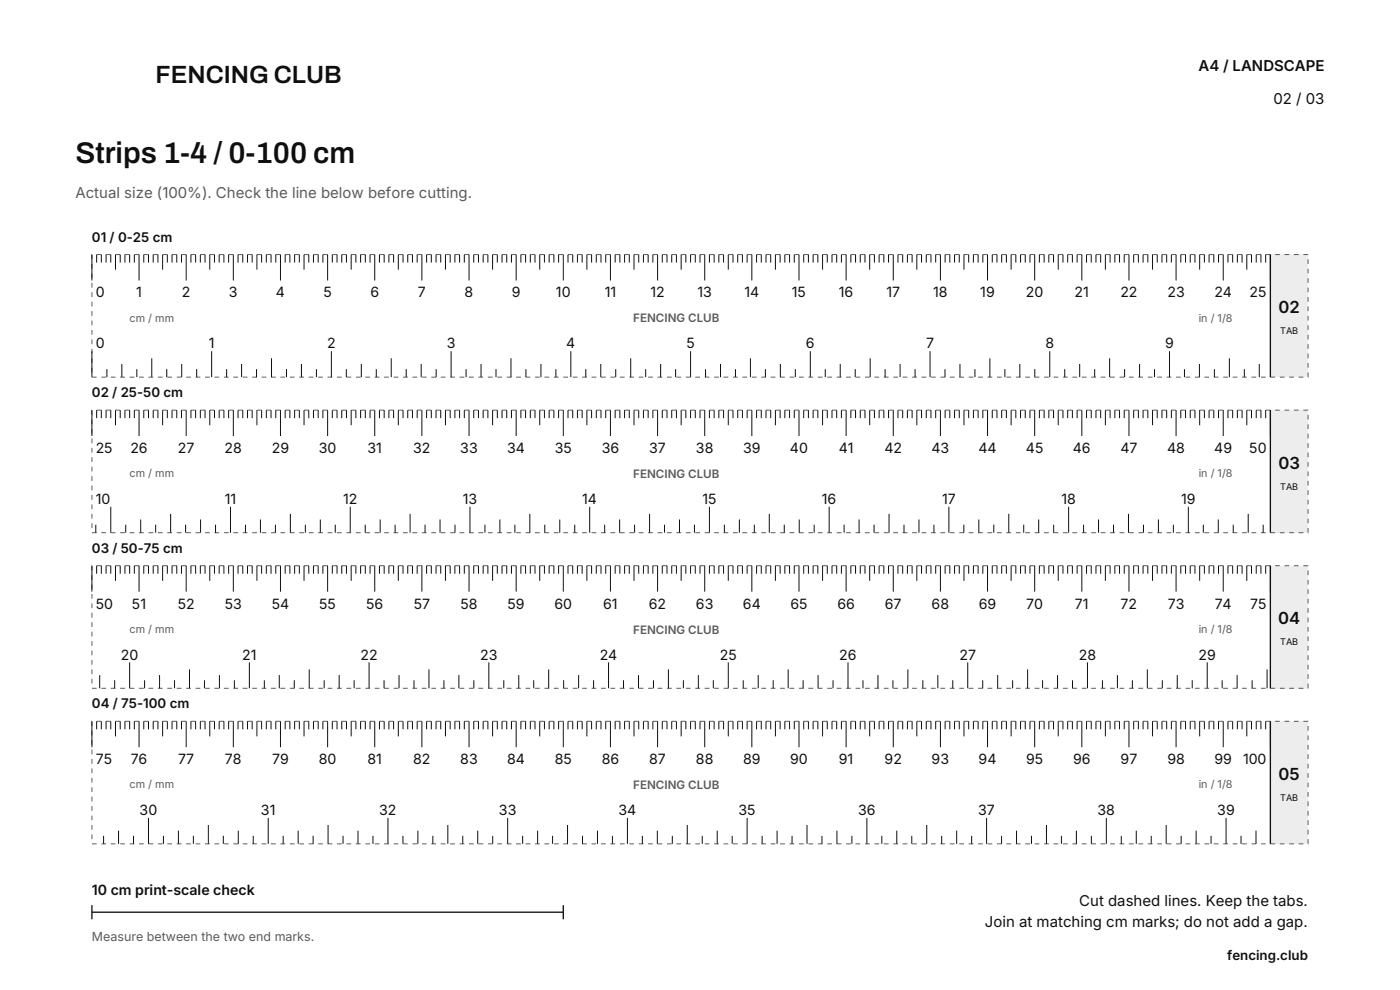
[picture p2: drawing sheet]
<svg xmlns="http://www.w3.org/2000/svg" width="297mm" height="210mm" viewBox="0 0 297 210" stroke-linecap="round" stroke-linejoin="round" font-family="sans-serif">
<defs><g id="words">
<text font-size="6.3" fill="#0f0f12" x="16" y="34.6">Strips 1-4 / 0-100 cm</text>
<text font-size="5.3" fill="#0f0f12" x="33" y="17.6">FENCING CLUB</text>
<g font-size="3.5" fill="#0f0f12">
<text x="271.2" y="66.4">02</text>
<text x="271.2" y="99.4">03</text>
<text x="271.2" y="132.4">04</text>
<text x="271.3" y="165.4">05</text>
</g>
<g font-size="3.2" fill="#0f0f12">
<text x="254.3" y="15.1">A4 / LANDSCAPE</text>
<text x="270.2" y="22.1">02 / 03</text>
<text x="209" y="196.7">Join at matching cm marks; do not add a gap.</text>
<text x="229" y="192.1">Cut dashed lines. Keep the tabs.</text>
</g>
<text font-size="3.2" fill="#595961" x="16" y="42.1">Actual size (100%). Check the line below before cutting.</text>
<g font-size="3" fill="#0f0f12">
<text x="20.3" y="63.1">0</text>
<text x="28.9" y="63.1">1</text>
<text x="38.6" y="63.1">2</text>
<text x="48.6" y="63.1">3</text>
<text x="58.5" y="63.1">4</text>
<text x="68.6" y="63.1">5</text>
<text x="78.6" y="63.1">6</text>
<text x="88.7" y="63.1">7</text>
<text x="98.6" y="63.1">8</text>
<text x="108.6" y="63.1">9</text>
<text x="117.9" y="63.1">10</text>
<text x="128.3" y="63.1">11</text>
<text x="138" y="63.1">12</text>
<text x="148" y="63.1">13</text>
<text x="157.9" y="63.1">14</text>
<text x="168" y="63.1">15</text>
<text x="178" y="63.1">16</text>
<text x="188" y="63.1">17</text>
<text x="198" y="63.1">18</text>
<text x="208" y="63.1">19</text>
<text x="217.6" y="63.1">20</text>
<text x="228" y="63.1">21</text>
<text x="237.7" y="63.1">22</text>
<text x="247.7" y="63.1">23</text>
<text x="257.6" y="63.1">24</text>
<text x="265.1" y="63.1">25</text>
<text x="20.3" y="73.9">0</text>
<text x="44.3" y="73.9">1</text>
<text x="69.4" y="73.9">2</text>
<text x="94.8" y="73.9">3</text>
<text x="120.1" y="73.9">4</text>
<text x="145.6" y="73.9">5</text>
<text x="171" y="73.9">6</text>
<text x="196.5" y="73.9">7</text>
<text x="221.8" y="73.9">8</text>
<text x="247.2" y="73.9">9</text>
<text x="20.3" y="96.1">25</text>
<text x="27.7" y="96.1">26</text>
<text x="37.7" y="96.1">27</text>
<text x="47.7" y="96.1">28</text>
<text x="57.7" y="96.1">29</text>
<text x="67.6" y="96.1">30</text>
<text x="78" y="96.1">31</text>
<text x="87.7" y="96.1">32</text>
<text x="97.6" y="96.1">33</text>
<text x="107.6" y="96.1">34</text>
<text x="117.7" y="96.1">35</text>
<text x="127.6" y="96.1">36</text>
<text x="137.7" y="96.1">37</text>
<text x="147.6" y="96.1">38</text>
<text x="157.6" y="96.1">39</text>
<text x="167.6" y="96.1">40</text>
<text x="177.9" y="96.1">41</text>
<text x="187.6" y="96.1">42</text>
<text x="197.6" y="96.1">43</text>
<text x="207.6" y="96.1">44</text>
<text x="217.6" y="96.1">45</text>
<text x="227.6" y="96.1">46</text>
<text x="237.7" y="96.1">47</text>
<text x="247.6" y="96.1">48</text>
<text x="257.6" y="96.1">49</text>
<text x="265" y="96.1">50</text>
<text x="20.3" y="106.9">10</text>
<text x="47.7" y="106.9">11</text>
<text x="72.8" y="106.9">12</text>
<text x="98.2" y="106.9">13</text>
<text x="123.5" y="106.9">14</text>
<text x="149" y="106.9">15</text>
<text x="174.4" y="106.9">16</text>
<text x="199.8" y="106.9">17</text>
<text x="225.2" y="106.9">18</text>
<text x="250.6" y="106.9">19</text>
<text x="20.3" y="129.1">50</text>
<text x="28" y="129.1">51</text>
<text x="37.7" y="129.1">52</text>
<text x="47.7" y="129.1">53</text>
<text x="57.6" y="129.1">54</text>
<text x="67.7" y="129.1">55</text>
<text x="77.7" y="129.1">56</text>
<text x="87.8" y="129.1">57</text>
<text x="97.7" y="129.1">58</text>
<text x="107.7" y="129.1">59</text>
<text x="117.6" y="129.1">60</text>
<text x="128" y="129.1">61</text>
<text x="137.7" y="129.1">62</text>
<text x="147.6" y="129.1">63</text>
<text x="157.6" y="129.1">64</text>
<text x="167.7" y="129.1">65</text>
<text x="177.6" y="129.1">66</text>
<text x="187.7" y="129.1">67</text>
<text x="197.6" y="129.1">68</text>
<text x="207.6" y="129.1">69</text>
<text x="217.7" y="129.1">70</text>
<text x="228" y="129.1">71</text>
<text x="237.7" y="129.1">72</text>
<text x="247.7" y="129.1">73</text>
<text x="257.7" y="129.1">74</text>
<text x="265.2" y="129.1">75</text>
<text x="25.6" y="139.9">20</text>
<text x="51.4" y="139.9">21</text>
<text x="76.5" y="139.9">22</text>
<text x="101.9" y="139.9">23</text>
<text x="127.2" y="139.9">24</text>
<text x="152.7" y="139.9">25</text>
<text x="178.1" y="139.9">26</text>
<text x="203.5" y="139.9">27</text>
<text x="228.9" y="139.9">28</text>
<text x="254.3" y="139.9">29</text>
<text x="20.3" y="162.1">75</text>
<text x="27.7" y="162.1">76</text>
<text x="37.8" y="162.1">77</text>
<text x="47.7" y="162.1">78</text>
<text x="57.7" y="162.1">79</text>
<text x="67.6" y="162.1">80</text>
<text x="78" y="162.1">81</text>
<text x="87.7" y="162.1">82</text>
<text x="97.6" y="162.1">83</text>
<text x="107.6" y="162.1">84</text>
<text x="117.7" y="162.1">85</text>
<text x="127.6" y="162.1">86</text>
<text x="137.7" y="162.1">87</text>
<text x="147.6" y="162.1">88</text>
<text x="157.6" y="162.1">89</text>
<text x="167.6" y="162.1">90</text>
<text x="178" y="162.1">91</text>
<text x="187.7" y="162.1">92</text>
<text x="197.6" y="162.1">93</text>
<text x="207.6" y="162.1">94</text>
<text x="217.7" y="162.1">95</text>
<text x="227.6" y="162.1">96</text>
<text x="237.7" y="162.1">97</text>
<text x="247.6" y="162.1">98</text>
<text x="257.6" y="162.1">99</text>
<text x="263.7" y="162.1">100</text>
<text x="29.6" y="172.9">30</text>
<text x="55.4" y="172.9">31</text>
<text x="80.5" y="172.9">32</text>
<text x="105.8" y="172.9">33</text>
<text x="131.2" y="172.9">34</text>
<text x="156.7" y="172.9">35</text>
<text x="182" y="172.9">36</text>
<text x="207.5" y="172.9">37</text>
<text x="232.8" y="172.9">38</text>
<text x="258.2" y="172.9">39</text>
<text x="19.5" y="189.9">10 cm print-scale check</text>
</g>
<g font-size="2.8" fill="#0f0f12">
<text x="19.5" y="51.2">01 / 0-25 cm</text>
<text x="19.5" y="84.2">02 / 25-50 cm</text>
<text x="19.5" y="117.2">03 / 50-75 cm</text>
<text x="19.5" y="150.2">04 / 75-100 cm</text>
<text x="260.4" y="203.7">fencing.club</text>
</g>
<text font-size="2.6" fill="#595961" x="19.5" y="199.6">Measure between the two end marks.</text>
<g font-size="2.5" fill="#595961">
<text x="134.3" y="68.4">FENCING CLUB</text>
<text x="134.3" y="101.4">FENCING CLUB</text>
<text x="134.3" y="134.4">FENCING CLUB</text>
<text x="134.3" y="167.4">FENCING CLUB</text>
</g>
<g font-size="2.3" fill="#595961">
<text x="27.5" y="68.2">cm / mm</text>
<text x="254.3" y="68.2">in / 1/8</text>
<text x="27.5" y="101.2">cm / mm</text>
<text x="254.3" y="101.2">in / 1/8</text>
<text x="27.5" y="134.2">cm / mm</text>
<text x="254.3" y="134.2">in / 1/8</text>
<text x="27.5" y="167.2">cm / mm</text>
<text x="254.3" y="167.2">in / 1/8</text>
</g>
<g font-size="1.9" fill="#0f0f12">
<text x="271.6" y="70.9">TAB</text>
<text x="271.6" y="103.9">TAB</text>
<text x="271.6" y="136.9">TAB</text>
<text x="271.6" y="169.9">TAB</text>
</g>
</g></defs>
<path d="M269.5 54h8v26h-8z" fill="#ededeb"/>
<path d="M19.5 54h258v26h-258z" fill="none" stroke="#595961" stroke-width=".21" stroke-dasharray="1 1" stroke-linecap="butt"/>
<g fill="none" stroke="#0f0f12" stroke-width=".21">
<path d="M19.5 54v5.5M20.5 54v1.7M21.5 54v1.7M22.5 54v1.7M23.5 54v1.7M24.5 54v3.2M25.5 54v1.7M26.5 54v1.7M27.5 54v1.7M28.5 54v1.7M29.5 54v5.5M30.5 54v1.7"/>
<path d="M31.5 54v1.7M32.5 54v1.7M33.5 54v1.7M34.5 54v3.2M35.5 54v1.7M36.5 54v1.7M37.5 54v1.7M38.5 54v1.7M39.5 54v5.5M40.5 54v1.7M41.5 54v1.7M42.5 54v1.7"/>
<path d="M43.5 54v1.7M44.5 54v3.2M45.5 54v1.7M46.5 54v1.7M47.5 54v1.7M48.5 54v1.7M49.5 54v5.5M50.5 54v1.7M51.5 54v1.7M52.5 54v1.7M53.5 54v1.7M54.5 54v3.2"/>
<path d="M55.5 54v1.7M56.5 54v1.7M57.5 54v1.7M58.5 54v1.7M59.5 54v5.5M60.5 54v1.7M61.5 54v1.7M62.5 54v1.7M63.5 54v1.7M64.5 54v3.2M65.5 54v1.7M66.5 54v1.7"/>
<path d="M67.5 54v1.7M68.5 54v1.7M69.5 54v5.5M70.5 54v1.7M71.5 54v1.7M72.5 54v1.7M73.5 54v1.7M74.5 54v3.2M75.5 54v1.7M76.5 54v1.7M77.5 54v1.7M78.5 54v1.7"/>
<path d="M79.5 54v5.5M80.5 54v1.7M81.5 54v1.7M82.5 54v1.7M83.5 54v1.7M84.5 54v3.2M85.5 54v1.7M86.5 54v1.7M87.5 54v1.7M88.5 54v1.7M89.5 54v5.5M90.5 54v1.7"/>
<path d="M91.5 54v1.7M92.5 54v1.7M93.5 54v1.7M94.5 54v3.2M95.5 54v1.7M96.5 54v1.7M97.5 54v1.7M98.5 54v1.7M99.5 54v5.5M100.5 54v1.7M101.5 54v1.7M102.5 54v1.7"/>
<path d="M103.5 54v1.7M104.5 54v3.2M105.5 54v1.7M106.5 54v1.7M107.5 54v1.7M108.5 54v1.7M109.5 54v5.5M110.5 54v1.7M111.5 54v1.7M112.5 54v1.7M113.5 54v1.7M114.5 54v3.2"/>
<path d="M115.5 54v1.7M116.5 54v1.7M117.5 54v1.7M118.5 54v1.7M119.5 54v5.5M120.5 54v1.7M121.5 54v1.7M122.5 54v1.7M123.5 54v1.7M124.5 54v3.2M125.5 54v1.7M126.5 54v1.7"/>
<path d="M127.5 54v1.7M128.5 54v1.7M129.5 54v5.5M130.5 54v1.7M131.5 54v1.7M132.5 54v1.7M133.5 54v1.7M134.5 54v3.2M135.5 54v1.7M136.5 54v1.7M137.5 54v1.7M138.5 54v1.7"/>
<path d="M139.5 54v5.5M140.5 54v1.7M141.5 54v1.7M142.5 54v1.7M143.5 54v1.7M144.5 54v3.2M145.5 54v1.7M146.5 54v1.7M147.5 54v1.7M148.5 54v1.7M149.5 54v5.5M150.5 54v1.7"/>
<path d="M151.5 54v1.7M152.5 54v1.7M153.5 54v1.7M154.5 54v3.2M155.5 54v1.7M156.5 54v1.7M157.5 54v1.7M158.5 54v1.7M159.5 54v5.5M160.5 54v1.7M161.5 54v1.7M162.5 54v1.7"/>
<path d="M163.5 54v1.7M164.5 54v3.2M165.5 54v1.7M166.5 54v1.7M167.5 54v1.7M168.5 54v1.7M169.5 54v5.5M170.5 54v1.7M171.5 54v1.7M172.5 54v1.7M173.5 54v1.7M174.5 54v3.2"/>
<path d="M175.5 54v1.7M176.5 54v1.7M177.5 54v1.7M178.5 54v1.7M179.5 54v5.5M180.5 54v1.7M181.5 54v1.7M182.5 54v1.7M183.5 54v1.7M184.5 54v3.2M185.5 54v1.7M186.5 54v1.7"/>
<path d="M187.5 54v1.7M188.5 54v1.7M189.5 54v5.5M190.5 54v1.7M191.5 54v1.7M192.5 54v1.7M193.5 54v1.7M194.5 54v3.2M195.5 54v1.7M196.5 54v1.7M197.5 54v1.7M198.5 54v1.7"/>
<path d="M199.5 54v5.5M200.5 54v1.7M201.5 54v1.7M202.5 54v1.7M203.5 54v1.7M204.5 54v3.2M205.5 54v1.7M206.5 54v1.7M207.5 54v1.7M208.5 54v1.7M209.5 54v5.5M210.5 54v1.7"/>
<path d="M211.5 54v1.7M212.5 54v1.7M213.5 54v1.7M214.5 54v3.2M215.5 54v1.7M216.5 54v1.7M217.5 54v1.7M218.5 54v1.7M219.5 54v5.5M220.5 54v1.7M221.5 54v1.7M222.5 54v1.7"/>
<path d="M223.5 54v1.7M224.5 54v3.2M225.5 54v1.7M226.5 54v1.7M227.5 54v1.7M228.5 54v1.7M229.5 54v5.5M230.5 54v1.7M231.5 54v1.7M232.5 54v1.7M233.5 54v1.7M234.5 54v3.2"/>
<path d="M235.5 54v1.7M236.5 54v1.7M237.5 54v1.7M238.5 54v1.7M239.5 54v5.5M240.5 54v1.7M241.5 54v1.7M242.5 54v1.7M243.5 54v1.7M244.5 54v3.2M245.5 54v1.7M246.5 54v1.7"/>
<path d="M247.5 54v1.7M248.5 54v1.7M249.5 54v5.5M250.5 54v1.7M251.5 54v1.7M252.5 54v1.7M253.5 54v1.7M254.5 54v3.2M255.5 54v1.7M256.5 54v1.7M257.5 54v1.7M258.5 54v1.7"/>
<path d="M259.5 54v5.5M260.5 54v1.7M261.5 54v1.7M262.5 54v1.7M263.5 54v1.7M264.5 54v3.2M265.5 54v1.7M266.5 54v1.7M267.5 54v1.7M268.5 54v1.7M269.5 54v5.5M19.5 74.5v5.5"/>
<path d="M22.7 78.3v1.7M25.8 77.2v2.8M29 78.3v1.7M32.2 76v4M35.4 78.3v1.7M38.5 77.2v2.8M41.7 78.3v1.7M44.9 74.5v5.5M48.1 78.3v1.7M51.2 77.2v2.8M54.4 78.3v1.7M57.6 76v4"/>
<path d="M60.8 78.3v1.7M63.9 77.2v2.8M67.1 78.3v1.7M70.3 74.5v5.5M73.5 78.3v1.7M76.6 77.2v2.8M79.8 78.3v1.7M83 76v4M86.2 78.3v1.7M89.3 77.2v2.8M92.5 78.3v1.7M95.7 74.5v5.5"/>
<path d="M98.9 78.3v1.7M102.1 77.2v2.8M105.2 78.3v1.7M108.4 76v4M111.6 78.3v1.7M114.8 77.2v2.8M117.9 78.3v1.7M121.1 74.5v5.5M124.3 78.3v1.7M127.5 77.2v2.8M130.6 78.3v1.7M133.8 76v4"/>
<path d="M137 78.3v1.7M140.2 77.2v2.8M143.3 78.3v1.7M146.5 74.5v5.5M149.7 78.3v1.7M152.9 77.2v2.8M156 78.3v1.7M159.2 76v4M162.4 78.3v1.7M165.6 77.2v2.8M168.7 78.3v1.7M171.9 74.5v5.5"/>
<path d="M175.1 78.3v1.7M178.3 77.2v2.8M181.4 78.3v1.7M184.6 76v4M187.8 78.3v1.7M190.9 77.2v2.8M194.1 78.3v1.7M197.3 74.5v5.5M200.5 78.3v1.7M203.6 77.2v2.8M206.8 78.3v1.7M210 76v4"/>
<path d="M213.2 78.3v1.7M216.3 77.2v2.8M219.5 78.3v1.7M222.7 74.5v5.5M225.9 78.3v1.7M229 77.2v2.8M232.2 78.3v1.7M235.4 76v4M238.6 78.3v1.7M241.7 77.2v2.8M244.9 78.3v1.7M248.1 74.5v5.5"/>
<path d="M251.3 78.3v1.7M254.4 77.2v2.8M257.6 78.3v1.7M260.8 76v4M264 78.3v1.7M267.1 77.2v2.8z"/>
</g>
<path d="M269.5 54v26" fill="none" stroke="#0f0f12" stroke-width=".28"/>
<path d="M269.5 87h8v26h-8z" fill="#ededeb"/>
<path d="M19.5 87h258v26h-258z" fill="none" stroke="#595961" stroke-width=".21" stroke-dasharray="1 1" stroke-linecap="butt"/>
<g fill="none" stroke="#0f0f12" stroke-width=".21">
<path d="M19.5 87v5.5M20.5 87v1.7M21.5 87v1.7M22.5 87v1.7M23.5 87v1.7M24.5 87v3.2M25.5 87v1.7M26.5 87v1.7M27.5 87v1.7M28.5 87v1.7M29.5 87v5.5M30.5 87v1.7"/>
<path d="M31.5 87v1.7M32.5 87v1.7M33.5 87v1.7M34.5 87v3.2M35.5 87v1.7M36.5 87v1.7M37.5 87v1.7M38.5 87v1.7M39.5 87v5.5M40.5 87v1.7M41.5 87v1.7M42.5 87v1.7"/>
<path d="M43.5 87v1.7M44.5 87v3.2M45.5 87v1.7M46.5 87v1.7M47.5 87v1.7M48.5 87v1.7M49.5 87v5.5M50.5 87v1.7M51.5 87v1.7M52.5 87v1.7M53.5 87v1.7M54.5 87v3.2"/>
<path d="M55.5 87v1.7M56.5 87v1.7M57.5 87v1.7M58.5 87v1.7M59.5 87v5.5M60.5 87v1.7M61.5 87v1.7M62.5 87v1.7M63.5 87v1.7M64.5 87v3.2M65.5 87v1.7M66.5 87v1.7"/>
<path d="M67.5 87v1.7M68.5 87v1.7M69.5 87v5.5M70.5 87v1.7M71.5 87v1.7M72.5 87v1.7M73.5 87v1.7M74.5 87v3.2M75.5 87v1.7M76.5 87v1.7M77.5 87v1.7M78.5 87v1.7"/>
<path d="M79.5 87v5.5M80.5 87v1.7M81.5 87v1.7M82.5 87v1.7M83.5 87v1.7M84.5 87v3.2M85.5 87v1.7M86.5 87v1.7M87.5 87v1.7M88.5 87v1.7M89.5 87v5.5M90.5 87v1.7"/>
<path d="M91.5 87v1.7M92.5 87v1.7M93.5 87v1.7M94.5 87v3.2M95.5 87v1.7M96.5 87v1.7M97.5 87v1.7M98.5 87v1.7M99.5 87v5.5M100.5 87v1.7M101.5 87v1.7M102.5 87v1.7"/>
<path d="M103.5 87v1.7M104.5 87v3.2M105.5 87v1.7M106.5 87v1.7M107.5 87v1.7M108.5 87v1.7M109.5 87v5.5M110.5 87v1.7M111.5 87v1.7M112.5 87v1.7M113.5 87v1.7M114.5 87v3.2"/>
<path d="M115.5 87v1.7M116.5 87v1.7M117.5 87v1.7M118.5 87v1.7M119.5 87v5.5M120.5 87v1.7M121.5 87v1.7M122.5 87v1.7M123.5 87v1.7M124.5 87v3.2M125.5 87v1.7M126.5 87v1.7"/>
<path d="M127.5 87v1.7M128.5 87v1.7M129.5 87v5.5M130.5 87v1.7M131.5 87v1.7M132.5 87v1.7M133.5 87v1.7M134.5 87v3.2M135.5 87v1.7M136.5 87v1.7M137.5 87v1.7M138.5 87v1.7"/>
<path d="M139.5 87v5.5M140.5 87v1.7M141.5 87v1.7M142.5 87v1.7M143.5 87v1.7M144.5 87v3.2M145.5 87v1.7M146.5 87v1.7M147.5 87v1.7M148.5 87v1.7M149.5 87v5.5M150.5 87v1.7"/>
<path d="M151.5 87v1.7M152.5 87v1.7M153.5 87v1.7M154.5 87v3.2M155.5 87v1.7M156.5 87v1.7M157.5 87v1.7M158.5 87v1.7M159.5 87v5.5M160.5 87v1.7M161.5 87v1.7M162.5 87v1.7"/>
<path d="M163.5 87v1.7M164.5 87v3.2M165.5 87v1.7M166.5 87v1.7M167.5 87v1.7M168.5 87v1.7M169.5 87v5.5M170.5 87v1.7M171.5 87v1.7M172.5 87v1.7M173.5 87v1.7M174.5 87v3.2"/>
<path d="M175.5 87v1.7M176.5 87v1.7M177.5 87v1.7M178.5 87v1.7M179.5 87v5.5M180.5 87v1.7M181.5 87v1.7M182.5 87v1.7M183.5 87v1.7M184.5 87v3.2M185.5 87v1.7M186.5 87v1.7"/>
<path d="M187.5 87v1.7M188.5 87v1.7M189.5 87v5.5M190.5 87v1.7M191.5 87v1.7M192.5 87v1.7M193.5 87v1.7M194.5 87v3.2M195.5 87v1.7M196.5 87v1.7M197.5 87v1.7M198.5 87v1.7"/>
<path d="M199.5 87v5.5M200.5 87v1.7M201.5 87v1.7M202.5 87v1.7M203.5 87v1.7M204.5 87v3.2M205.5 87v1.7M206.5 87v1.7M207.5 87v1.7M208.5 87v1.7M209.5 87v5.5M210.5 87v1.7"/>
<path d="M211.5 87v1.7M212.5 87v1.7M213.5 87v1.7M214.5 87v3.2M215.5 87v1.7M216.5 87v1.7M217.5 87v1.7M218.5 87v1.7M219.5 87v5.5M220.5 87v1.7M221.5 87v1.7M222.5 87v1.7"/>
<path d="M223.5 87v1.7M224.5 87v3.2M225.5 87v1.7M226.5 87v1.7M227.5 87v1.7M228.5 87v1.7M229.5 87v5.5M230.5 87v1.7M231.5 87v1.7M232.5 87v1.7M233.5 87v1.7M234.5 87v3.2"/>
<path d="M235.5 87v1.7M236.5 87v1.7M237.5 87v1.7M238.5 87v1.7M239.5 87v5.5M240.5 87v1.7M241.5 87v1.7M242.5 87v1.7M243.5 87v1.7M244.5 87v3.2M245.5 87v1.7M246.5 87v1.7"/>
<path d="M247.5 87v1.7M248.5 87v1.7M249.5 87v5.5M250.5 87v1.7M251.5 87v1.7M252.5 87v1.7M253.5 87v1.7M254.5 87v3.2M255.5 87v1.7M256.5 87v1.7M257.5 87v1.7M258.5 87v1.7"/>
<path d="M259.5 87v5.5M260.5 87v1.7M261.5 87v1.7M262.5 87v1.7M263.5 87v1.7M264.5 87v3.2M265.5 87v1.7M266.5 87v1.7M267.5 87v1.7M268.5 87v1.7M269.5 87v5.5M20.3 111.3v1.7"/>
<path d="M23.5 107.5v5.5M26.7 111.3v1.7M29.8 110.2v2.8M33 111.3v1.7M36.2 109v4M39.4 111.3v1.7M42.5 110.2v2.8M45.7 111.3v1.7M48.9 107.5v5.5M52.1 111.3v1.7M55.2 110.2v2.8M58.4 111.3v1.7"/>
<path d="M61.6 109v4M64.8 111.3v1.7M67.9 110.2v2.8M71.1 111.3v1.7M74.3 107.5v5.5M77.5 111.3v1.7M80.6 110.2v2.8M83.8 111.3v1.7M87 109v4M90.2 111.3v1.7M93.3 110.2v2.8M96.5 111.3v1.7"/>
<path d="M99.7 107.5v5.5M102.9 111.3v1.7M106 110.2v2.8M109.2 111.3v1.7M112.4 109v4M115.6 111.3v1.7M118.7 110.2v2.8M121.9 111.3v1.7M125.1 107.5v5.5M128.3 111.3v1.7M131.4 110.2v2.8M134.6 111.3v1.7"/>
<path d="M137.8 109v4M141 111.3v1.7M144.1 110.2v2.8M147.3 111.3v1.7M150.5 107.5v5.5M153.7 111.3v1.7M156.8 110.2v2.8M160 111.3v1.7M163.2 109v4M166.4 111.3v1.7M169.5 110.2v2.8M172.7 111.3v1.7"/>
<path d="M175.9 107.5v5.5M179.1 111.3v1.7M182.3 110.2v2.8M185.4 111.3v1.7M188.6 109v4M191.8 111.3v1.7M195 110.2v2.8M198.1 111.3v1.7M201.3 107.5v5.5M204.5 111.3v1.7M207.7 110.2v2.8M210.8 111.3v1.7"/>
<path d="M214 109v4M217.2 111.3v1.7M220.4 110.2v2.8M223.5 111.3v1.7M226.7 107.5v5.5M229.9 111.3v1.7M233.1 110.2v2.8M236.2 111.3v1.7M239.4 109v4M242.6 111.3v1.7M245.8 110.2v2.8M248.9 111.3v1.7"/>
<path d="M252.1 107.5v5.5M255.3 111.3v1.7M258.5 110.2v2.8M261.6 111.3v1.7M264.8 109v4M268 111.3v1.7z"/>
</g>
<path d="M269.5 87v26" fill="none" stroke="#0f0f12" stroke-width=".28"/>
<path d="M269.5 120h8v26h-8z" fill="#ededeb"/>
<path d="M19.5 120h258v26h-258z" fill="none" stroke="#595961" stroke-width=".21" stroke-dasharray="1 1" stroke-linecap="butt"/>
<g fill="none" stroke="#0f0f12" stroke-width=".21">
<path d="M19.5 120v5.5M20.5 120v1.7M21.5 120v1.7M22.5 120v1.7M23.5 120v1.7M24.5 120v3.2M25.5 120v1.7M26.5 120v1.7M27.5 120v1.7M28.5 120v1.7M29.5 120v5.5M30.5 120v1.7"/>
<path d="M31.5 120v1.7M32.5 120v1.7M33.5 120v1.7M34.5 120v3.2M35.5 120v1.7M36.5 120v1.7M37.5 120v1.7M38.5 120v1.7M39.5 120v5.5M40.5 120v1.7M41.5 120v1.7M42.5 120v1.7"/>
<path d="M43.5 120v1.7M44.5 120v3.2M45.5 120v1.7M46.5 120v1.7M47.5 120v1.7M48.5 120v1.7M49.5 120v5.5M50.5 120v1.7M51.5 120v1.7M52.5 120v1.7M53.5 120v1.7M54.5 120v3.2"/>
<path d="M55.5 120v1.7M56.5 120v1.7M57.5 120v1.7M58.5 120v1.7M59.5 120v5.5M60.5 120v1.7M61.5 120v1.7M62.5 120v1.7M63.5 120v1.7M64.5 120v3.2M65.5 120v1.7M66.5 120v1.7"/>
<path d="M67.5 120v1.7M68.5 120v1.7M69.5 120v5.5M70.5 120v1.7M71.5 120v1.7M72.5 120v1.7M73.5 120v1.7M74.5 120v3.2M75.5 120v1.7M76.5 120v1.7M77.5 120v1.7M78.5 120v1.7"/>
<path d="M79.5 120v5.5M80.5 120v1.7M81.5 120v1.7M82.5 120v1.7M83.5 120v1.7M84.5 120v3.2M85.5 120v1.7M86.5 120v1.7M87.5 120v1.7M88.5 120v1.7M89.5 120v5.5M90.5 120v1.7"/>
<path d="M91.5 120v1.7M92.5 120v1.7M93.5 120v1.7M94.5 120v3.2M95.5 120v1.7M96.5 120v1.7M97.5 120v1.7M98.5 120v1.7M99.5 120v5.5M100.5 120v1.7M101.5 120v1.7M102.5 120v1.7"/>
<path d="M103.5 120v1.7M104.5 120v3.2M105.5 120v1.7M106.5 120v1.7M107.5 120v1.7M108.5 120v1.7M109.5 120v5.5M110.5 120v1.7M111.5 120v1.7M112.5 120v1.7M113.5 120v1.7M114.5 120v3.2"/>
<path d="M115.5 120v1.7M116.5 120v1.7M117.5 120v1.7M118.5 120v1.7M119.5 120v5.5M120.5 120v1.7M121.5 120v1.7M122.5 120v1.7M123.5 120v1.7M124.5 120v3.2M125.5 120v1.7M126.5 120v1.7"/>
<path d="M127.5 120v1.7M128.5 120v1.7M129.5 120v5.5M130.5 120v1.7M131.5 120v1.7M132.5 120v1.7M133.5 120v1.7M134.5 120v3.2M135.5 120v1.7M136.5 120v1.7M137.5 120v1.7M138.5 120v1.7"/>
<path d="M139.5 120v5.5M140.5 120v1.7M141.5 120v1.7M142.5 120v1.7M143.5 120v1.7M144.5 120v3.2M145.5 120v1.7M146.5 120v1.7M147.5 120v1.7M148.5 120v1.7M149.5 120v5.5M150.5 120v1.7"/>
<path d="M151.5 120v1.7M152.5 120v1.7M153.5 120v1.7M154.5 120v3.2M155.5 120v1.7M156.5 120v1.7M157.5 120v1.7M158.5 120v1.7M159.5 120v5.5M160.5 120v1.7M161.5 120v1.7M162.5 120v1.7"/>
<path d="M163.5 120v1.7M164.5 120v3.2M165.5 120v1.7M166.5 120v1.7M167.5 120v1.7M168.5 120v1.7M169.5 120v5.5M170.5 120v1.7M171.5 120v1.7M172.5 120v1.7M173.5 120v1.7M174.5 120v3.2"/>
<path d="M175.5 120v1.7M176.5 120v1.7M177.5 120v1.7M178.5 120v1.7M179.5 120v5.5M180.5 120v1.7M181.5 120v1.7M182.5 120v1.7M183.5 120v1.7M184.5 120v3.2M185.5 120v1.7M186.5 120v1.7"/>
<path d="M187.5 120v1.7M188.5 120v1.7M189.5 120v5.5M190.5 120v1.7M191.5 120v1.7M192.5 120v1.7M193.5 120v1.7M194.5 120v3.2M195.5 120v1.7M196.5 120v1.7M197.5 120v1.7M198.5 120v1.7"/>
<path d="M199.5 120v5.5M200.5 120v1.7M201.5 120v1.7M202.5 120v1.7M203.5 120v1.7M204.5 120v3.2M205.5 120v1.7M206.5 120v1.7M207.5 120v1.7M208.5 120v1.7M209.5 120v5.5M210.5 120v1.7"/>
<path d="M211.5 120v1.7M212.5 120v1.7M213.5 120v1.7M214.5 120v3.2M215.5 120v1.7M216.5 120v1.7M217.5 120v1.7M218.5 120v1.7M219.5 120v5.5M220.5 120v1.7M221.5 120v1.7M222.5 120v1.7"/>
<path d="M223.5 120v1.7M224.5 120v3.2M225.5 120v1.7M226.5 120v1.7M227.5 120v1.7M228.5 120v1.7M229.5 120v5.5M230.5 120v1.7M231.5 120v1.7M232.5 120v1.7M233.5 120v1.7M234.5 120v3.2"/>
<path d="M235.5 120v1.7M236.5 120v1.7M237.5 120v1.7M238.5 120v1.7M239.5 120v5.5M240.5 120v1.7M241.5 120v1.7M242.5 120v1.7M243.5 120v1.7M244.5 120v3.2M245.5 120v1.7M246.5 120v1.7"/>
<path d="M247.5 120v1.7M248.5 120v1.7M249.5 120v5.5M250.5 120v1.7M251.5 120v1.7M252.5 120v1.7M253.5 120v1.7M254.5 120v3.2M255.5 120v1.7M256.5 120v1.7M257.5 120v1.7M258.5 120v1.7"/>
<path d="M259.5 120v5.5M260.5 120v1.7M261.5 120v1.7M262.5 120v1.7M263.5 120v1.7M264.5 120v3.2M265.5 120v1.7M266.5 120v1.7M267.5 120v1.7M268.5 120v1.7M269.5 120v5.5M21.1 143.2v2.8"/>
<path d="M24.3 144.3v1.7M27.5 140.5v5.5M30.7 144.3v1.7M33.9 143.2v2.8M37 144.3v1.7M40.2 142v4M43.4 144.3v1.7M46.6 143.2v2.8M49.7 144.3v1.7M52.9 140.5v5.5M56.1 144.3v1.7M59.3 143.2v2.8"/>
<path d="M62.4 144.3v1.7M65.6 142v4M68.8 144.3v1.7M72 143.2v2.8M75.1 144.3v1.7M78.3 140.5v5.5M81.5 144.3v1.7M84.7 143.2v2.8M87.8 144.3v1.7M91 142v4M94.2 144.3v1.7M97.4 143.2v2.8"/>
<path d="M100.5 144.3v1.7M103.7 140.5v5.5M106.9 144.3v1.7M110.1 143.2v2.8M113.2 144.3v1.7M116.4 142v4M119.6 144.3v1.7M122.8 143.2v2.8M125.9 144.3v1.7M129.1 140.5v5.5M132.3 144.3v1.7M135.5 143.2v2.8"/>
<path d="M138.6 144.3v1.7M141.8 142v4M145 144.3v1.7M148.2 143.2v2.8M151.3 144.3v1.7M154.5 140.5v5.5M157.7 144.3v1.7M160.9 143.2v2.8M164 144.3v1.7M167.2 142v4M170.4 144.3v1.7M173.6 143.2v2.8"/>
<path d="M176.7 144.3v1.7M179.9 140.5v5.5M183.1 144.3v1.7M186.3 143.2v2.8M189.4 144.3v1.7M192.6 142v4M195.8 144.3v1.7M199 143.2v2.8M202.1 144.3v1.7M205.3 140.5v5.5M208.5 144.3v1.7M211.7 143.2v2.8"/>
<path d="M214.8 144.3v1.7M218 142v4M221.2 144.3v1.7M224.4 143.2v2.8M227.5 144.3v1.7M230.7 140.5v5.5M233.9 144.3v1.7M237.1 143.2v2.8M240.2 144.3v1.7M243.4 142v4M246.6 144.3v1.7M249.8 143.2v2.8"/>
<path d="M252.9 144.3v1.7M256.1 140.5v5.5M259.3 144.3v1.7M262.5 143.2v2.8M265.6 144.3v1.7M268.8 142v4z"/>
</g>
<path d="M269.5 120v26" fill="none" stroke="#0f0f12" stroke-width=".28"/>
<path d="M269.5 153h8v26h-8z" fill="#ededeb"/>
<path d="M19.5 153h258v26h-258z" fill="none" stroke="#595961" stroke-width=".21" stroke-dasharray="1 1" stroke-linecap="butt"/>
<g fill="none" stroke="#0f0f12" stroke-width=".21">
<path d="M19.5 153v5.5M20.5 153v1.7M21.5 153v1.7M22.5 153v1.7M23.5 153v1.7M24.5 153v3.2M25.5 153v1.7M26.5 153v1.7M27.5 153v1.7M28.5 153v1.7M29.5 153v5.5M30.5 153v1.7"/>
<path d="M31.5 153v1.7M32.5 153v1.7M33.5 153v1.7M34.5 153v3.2M35.5 153v1.7M36.5 153v1.7M37.5 153v1.7M38.5 153v1.7M39.5 153v5.5M40.5 153v1.7M41.5 153v1.7M42.5 153v1.7"/>
<path d="M43.5 153v1.7M44.5 153v3.2M45.5 153v1.7M46.5 153v1.7M47.5 153v1.7M48.5 153v1.7M49.5 153v5.5M50.5 153v1.7M51.5 153v1.7M52.5 153v1.7M53.5 153v1.7M54.5 153v3.2"/>
<path d="M55.5 153v1.7M56.5 153v1.7M57.5 153v1.7M58.5 153v1.7M59.5 153v5.5M60.5 153v1.7M61.5 153v1.7M62.5 153v1.7M63.5 153v1.7M64.5 153v3.2M65.5 153v1.7M66.5 153v1.7"/>
<path d="M67.5 153v1.7M68.5 153v1.7M69.5 153v5.5M70.5 153v1.7M71.5 153v1.7M72.5 153v1.7M73.5 153v1.7M74.5 153v3.2M75.5 153v1.7M76.5 153v1.7M77.5 153v1.7M78.5 153v1.7"/>
<path d="M79.5 153v5.5M80.5 153v1.7M81.5 153v1.7M82.5 153v1.7M83.5 153v1.7M84.5 153v3.2M85.5 153v1.7M86.5 153v1.7M87.5 153v1.7M88.5 153v1.7M89.5 153v5.5M90.5 153v1.7"/>
<path d="M91.5 153v1.7M92.5 153v1.7M93.5 153v1.7M94.5 153v3.2M95.5 153v1.7M96.5 153v1.7M97.5 153v1.7M98.5 153v1.7M99.5 153v5.5M100.5 153v1.7M101.5 153v1.7M102.5 153v1.7"/>
<path d="M103.5 153v1.7M104.5 153v3.2M105.5 153v1.7M106.5 153v1.7M107.5 153v1.7M108.5 153v1.7M109.5 153v5.5M110.5 153v1.7M111.5 153v1.7M112.5 153v1.7M113.5 153v1.7M114.5 153v3.2"/>
<path d="M115.5 153v1.7M116.5 153v1.7M117.5 153v1.7M118.5 153v1.7M119.5 153v5.5M120.5 153v1.7M121.5 153v1.7M122.5 153v1.7M123.5 153v1.7M124.5 153v3.2M125.5 153v1.7M126.5 153v1.7"/>
<path d="M127.5 153v1.7M128.5 153v1.7M129.5 153v5.5M130.5 153v1.7M131.5 153v1.7M132.5 153v1.7M133.5 153v1.7M134.5 153v3.2M135.5 153v1.7M136.5 153v1.7M137.5 153v1.7M138.5 153v1.7"/>
<path d="M139.5 153v5.5M140.5 153v1.7M141.5 153v1.7M142.5 153v1.7M143.5 153v1.7M144.5 153v3.2M145.5 153v1.7M146.5 153v1.7M147.5 153v1.7M148.5 153v1.7M149.5 153v5.5M150.5 153v1.7"/>
<path d="M151.5 153v1.7M152.5 153v1.7M153.5 153v1.7M154.5 153v3.2M155.5 153v1.7M156.5 153v1.7M157.5 153v1.7M158.5 153v1.7M159.5 153v5.5M160.5 153v1.7M161.5 153v1.7M162.5 153v1.7"/>
<path d="M163.5 153v1.7M164.5 153v3.2M165.5 153v1.7M166.5 153v1.7M167.5 153v1.7M168.5 153v1.7M169.5 153v5.5M170.5 153v1.7M171.5 153v1.7M172.5 153v1.7M173.5 153v1.7M174.5 153v3.2"/>
<path d="M175.5 153v1.7M176.5 153v1.7M177.5 153v1.7M178.5 153v1.7M179.5 153v5.5M180.5 153v1.7M181.5 153v1.7M182.5 153v1.7M183.5 153v1.7M184.5 153v3.2M185.5 153v1.7M186.5 153v1.7"/>
<path d="M187.5 153v1.7M188.5 153v1.7M189.5 153v5.5M190.5 153v1.7M191.5 153v1.7M192.5 153v1.7M193.5 153v1.7M194.5 153v3.2M195.5 153v1.7M196.5 153v1.7M197.5 153v1.7M198.5 153v1.7"/>
<path d="M199.5 153v5.5M200.5 153v1.7M201.5 153v1.7M202.5 153v1.7M203.5 153v1.7M204.5 153v3.2M205.5 153v1.7M206.5 153v1.7M207.5 153v1.7M208.5 153v1.7M209.5 153v5.5M210.5 153v1.7"/>
<path d="M211.5 153v1.7M212.5 153v1.7M213.5 153v1.7M214.5 153v3.2M215.5 153v1.7M216.5 153v1.7M217.5 153v1.7M218.5 153v1.7M219.5 153v5.5M220.5 153v1.7M221.5 153v1.7M222.5 153v1.7"/>
<path d="M223.5 153v1.7M224.5 153v3.2M225.5 153v1.7M226.5 153v1.7M227.5 153v1.7M228.5 153v1.7M229.5 153v5.5M230.5 153v1.7M231.5 153v1.7M232.5 153v1.7M233.5 153v1.7M234.5 153v3.2"/>
<path d="M235.5 153v1.7M236.5 153v1.7M237.5 153v1.7M238.5 153v1.7M239.5 153v5.5M240.5 153v1.7M241.5 153v1.7M242.5 153v1.7M243.5 153v1.7M244.5 153v3.2M245.5 153v1.7M246.5 153v1.7"/>
<path d="M247.5 153v1.7M248.5 153v1.7M249.5 153v5.5M250.5 153v1.7M251.5 153v1.7M252.5 153v1.7M253.5 153v1.7M254.5 153v3.2M255.5 153v1.7M256.5 153v1.7M257.5 153v1.7M258.5 153v1.7"/>
<path d="M259.5 153v5.5M260.5 153v1.7M261.5 153v1.7M262.5 153v1.7M263.5 153v1.7M264.5 153v3.2M265.5 153v1.7M266.5 153v1.7M267.5 153v1.7M268.5 153v1.7M269.5 153v5.5M22 177.3v1.7"/>
<path d="M25.2 176.2v2.8M28.3 177.3v1.7M31.5 173.5v5.5M34.7 177.3v1.7M37.9 176.2v2.8M41 177.3v1.7M44.2 175v4M47.4 177.3v1.7M50.5 176.2v2.8M53.7 177.3v1.7M56.9 173.5v5.5M60.1 177.3v1.7"/>
<path d="M63.2 176.2v2.8M66.4 177.3v1.7M69.6 175v4M72.8 177.3v1.7M75.9 176.2v2.8M79.1 177.3v1.7M82.3 173.5v5.5M85.5 177.3v1.7M88.6 176.2v2.8M91.8 177.3v1.7M95 175v4M98.2 177.3v1.7"/>
<path d="M101.4 176.2v2.8M104.5 177.3v1.7M107.7 173.5v5.5M110.9 177.3v1.7M114.1 176.2v2.8M117.2 177.3v1.7M120.4 175v4M123.6 177.3v1.7M126.8 176.2v2.8M129.9 177.3v1.7M133.1 173.5v5.5M136.3 177.3v1.7"/>
<path d="M139.5 176.2v2.8M142.6 177.3v1.7M145.8 175v4M149 177.3v1.7M152.2 176.2v2.8M155.3 177.3v1.7M158.5 173.5v5.5M161.7 177.3v1.7M164.9 176.2v2.8M168 177.3v1.7M171.2 175v4M174.4 177.3v1.7"/>
<path d="M177.6 176.2v2.8M180.7 177.3v1.7M183.9 173.5v5.5M187.1 177.3v1.7M190.2 176.2v2.8M193.4 177.3v1.7M196.6 175v4M199.8 177.3v1.7M202.9 176.2v2.8M206.1 177.3v1.7M209.3 173.5v5.5M212.5 177.3v1.7"/>
<path d="M215.6 176.2v2.8M218.8 177.3v1.7M222 175v4M225.2 177.3v1.7M228.3 176.2v2.8M231.5 177.3v1.7M234.7 173.5v5.5M237.9 177.3v1.7M241 176.2v2.8M244.2 177.3v1.7M247.4 175v4M250.6 177.3v1.7"/>
<path d="M253.7 176.2v2.8M256.9 177.3v1.7M260.1 173.5v5.5M263.3 177.3v1.7M266.4 176.2v2.8z"/>
</g>
<path d="M269.5 153v26M19.5 193.5h100M19.5 192v3M119.5 192v3" fill="none" stroke="#0f0f12" stroke-width=".28"/>
<use href="#words"/>
</svg>
